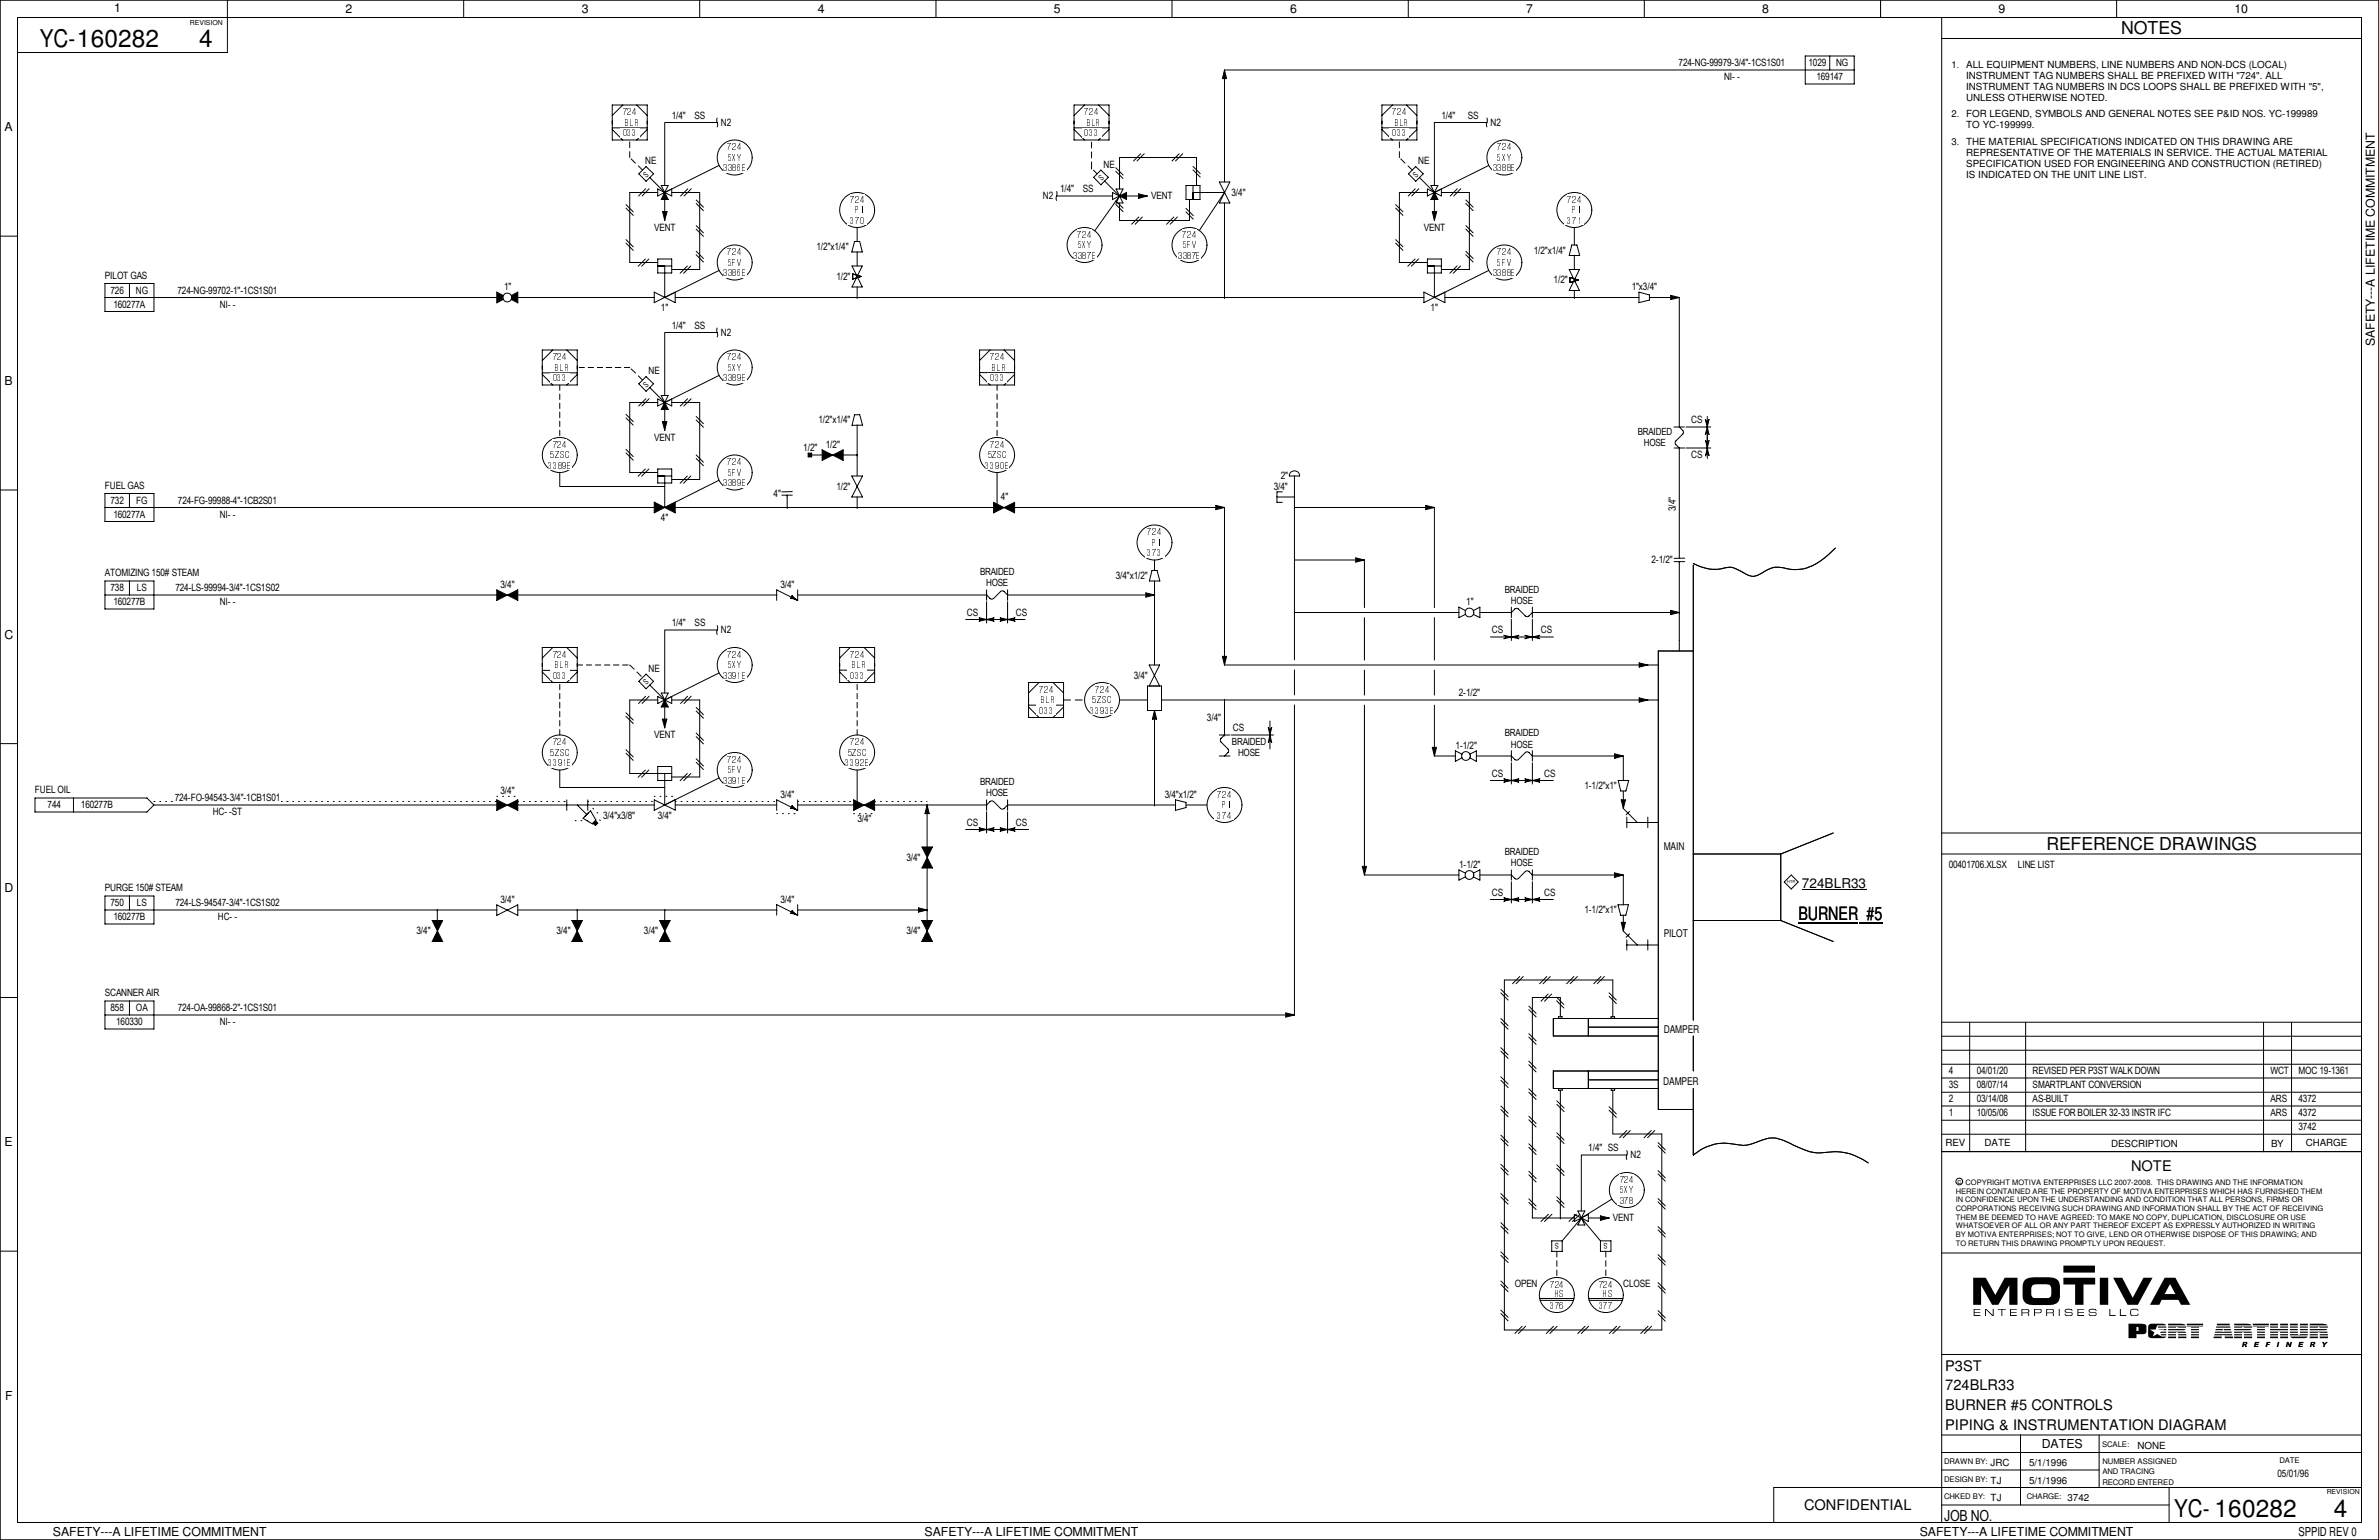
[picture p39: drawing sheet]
<svg xmlns="http://www.w3.org/2000/svg" width="432mm" height="279mm" viewBox="0 0 432 279" stroke-linecap="round" stroke-linejoin="round" font-family="sans-serif">
<defs><g id="words">
<g font-size="4.4">
<text x="7.2" y="8.6">YC-160282</text>
<text x="36.2" y="8.5">4</text>
<text x="394.6" y="275.3">YC- 160282</text>
<text x="423.6" y="275.2">4</text>
</g>
<text font-size="3.3" x="326.4" y="166.9">BURNER #5</text>
<g font-size="3.2">
<text x="385" y="6.2">NOTES</text>
<text x="371.4" y="154.1">REFERENCE DRAWINGS</text>
</g>
<text font-size="2.8" x="352.9" y="275.9">JOB NO.</text>
<g font-size="2.7">
<text x="386.8" y="212.4">NOTE</text>
<text x="353.1" y="248.7">P3ST</text>
<text x="353.1" y="252.3">724BLR33</text>
<text x="353.1" y="255.8">BURNER #5 CONTROLS</text>
<text x="353.1" y="259.4">PIPING &amp; INSTRUMENTATION DIAGRAM</text>
<text x="327.4" y="274">CONFIDENTIAL</text>
</g>
<text font-size="2.5" x="327" y="161.1">724BLR33</text>
<g font-size="2.2">
<text x="20.7" y="2.2">1</text>
<text x="62.7" y="2.4">2</text>
<text x="105.6" y="2.4">3</text>
<text x="148.4" y="2.4">4</text>
<text x="191.3" y="2.4">5</text>
<text x="234.1" y="2.4">6</text>
<text x="277" y="2.4">7</text>
<text x="319.9" y="2.4">8</text>
<text x="362.8" y="2.4">9</text>
<text x="405.6" y="2.4">10</text>
<text x=".8" y="23.8">A</text>
<text x="431" y="62.8" transform="rotate(-90 431 62.8)">SAFETY---A LIFETIME COMMITMENT</text>
<text x=".8" y="69.8">B</text>
<text x=".8" y="115.9">C</text>
<text x=".8" y="161.9">D</text>
<text x=".8" y="207.9">E</text>
<text x=".9" y="254">F</text>
<text x="370.6" y="262.7">DATES</text>
<text x="9.6" y="278.7">SAFETY---A LIFETIME COMMITMENT</text>
<text x="167.8" y="278.7">SAFETY---A LIFETIME COMMITMENT</text>
<text x="348.4" y="278.7">SAFETY---A LIFETIME COMMITMENT</text>
<text x="417.2" y="278.6">SPPID REV 0</text>
</g>
<g font-size="1.9">
<text x="302" y="154.1">MAIN</text>
<text x="302" y="170">PILOT</text>
<text x="302" y="187.5">DAMPER</text>
<text x="301.9" y="196.8">DAMPER</text>
</g>
<g font-size="1.8">
<text x="304.7" y="12.1">724-NG-99979-3/4&quot;-1CS1S01</text>
<text x="312.9" y="14.6">NI- -</text>
<text x="328.3" y="12.1">1029</text>
<text x="329.7" y="14.6">169147</text>
<text x="333.2" y="12.1">NG</text>
<text x="356.9" y="12.4">ALL EQUIPMENT NUMBERS, LINE NUMBERS AND NON-DCS (LOCAL)</text>
<text x="356.9" y="14.4">INSTRUMENT TAG NUMBERS SHALL BE PREFIXED WITH &quot;724&quot;. ALL</text>
<text x="356.9" y="16.4">INSTRUMENT TAG NUMBERS IN DCS LOOPS SHALL BE PREFIXED WITH &quot;5&quot;,</text>
<text x="121.9" y="21.6">1/4&quot;</text>
<text x="126" y="21.6">SS</text>
<text x="130.9" y="22.9">N2</text>
<text x="261.6" y="21.6">1/4&quot;</text>
<text x="266.4" y="21.6">SS</text>
<text x="270.6" y="22.9">N2</text>
<text x="356.9" y="21.3">FOR LEGEND, SYMBOLS AND GENERAL NOTES SEE P&amp;ID NOS. YC-199989</text>
<text x="356.9" y="23.3">TO YC-199999.</text>
<text x="356.9" y="18.4">UNLESS OTHERWISE NOTED.</text>
<text x="117.1" y="29.8">NE</text>
<text x="257.4" y="29.8">NE</text>
<text x="356.9" y="26.4">THE MATERIAL SPECIFICATIONS INDICATED ON THIS DRAWING ARE</text>
<text x="356.9" y="28.4">REPRESENTATIVE OF THE MATERIALS IN SERVICE. THE ACTUAL MATERIAL</text>
<text x="192.4" y="34.9">1/4&quot;</text>
<text x="196.5" y="34.9">SS</text>
<text x="200.3" y="30.5">NE</text>
<text x="223.5" y="35.6">3/4&quot;</text>
<text x="356.9" y="30.4">SPECIFICATION USED FOR ENGINEERING AND CONSTRUCTION (RETIRED)</text>
<text x="356.9" y="32.3">IS INDICATED ON THE UNIT LINE LIST.</text>
<text x="118.7" y="41.9">VENT</text>
<text x="189.3" y="36.2">N2</text>
<text x="208.9" y="36.2">VENT</text>
<text x="258.4" y="41.9">VENT</text>
<text x="148.2" y="45.4">1/2&quot;x1/4&quot;</text>
<text x="278.4" y="46.1">1/2&quot;x1/4&quot;</text>
<text x="19" y="50.6">PILOT GAS</text>
<text x="20.1" y="53.3">726</text>
<text x="24.6" y="53.3">NG</text>
<text x="32.2" y="53.3">724-NG-99702-1&quot;-1CS1S01</text>
<text x="91.5" y="52.7">1&quot;</text>
<text x="151.8" y="50.8">1/2&quot;</text>
<text x="282" y="51.4">1/2&quot;</text>
<text x="296.2" y="52.7">1&quot;x3/4&quot;</text>
<text x="20.6" y="55.9">160277A</text>
<text x="39.9" y="55.9">NI- -</text>
<text x="120" y="56.5">1&quot;</text>
<text x="121.9" y="59.7">1/4&quot;</text>
<text x="126" y="59.7">SS</text>
<text x="259.7" y="56.5">1&quot;</text>
<text x="130.9" y="61">N2</text>
<text x="117.7" y="67.9">NE</text>
<text x="148.5" y="76.8">1/2&quot;x1/4&quot;</text>
<text x="307" y="76.8">CS</text>
<text x="118.7" y="80">VENT</text>
<text x="145.8" y="81.9">1/2&quot;</text>
<text x="149.9" y="81.3">1/2&quot;</text>
<text x="297.3" y="79">BRAIDED</text>
<text x="298.4" y="81">HOSE</text>
<text x="307" y="83.2">CS</text>
<text x="19" y="88.7">FUEL GAS</text>
<text x="151.8" y="88.9">1/2&quot;</text>
<text x="231.2" y="88.9">3/4&quot;</text>
<text x="232.5" y="87">2&quot;</text>
<text x="20.1" y="91.4">732</text>
<text x="20.6" y="94">160277A</text>
<text x="24.7" y="91.4">FG</text>
<text x="32.3" y="91.4">724-FG-99988-4&quot;-1CB2S01</text>
<text x="39.9" y="94">NI- -</text>
<text x="120" y="94.6">4&quot;</text>
<text x="140.4" y="90.2">4&quot;</text>
<text x="181.7" y="90.8">4&quot;</text>
<text x="304.2" y="92.7" transform="rotate(-90 304.2 92.7)">3/4&quot;</text>
<text x="19.1" y="104.6">ATOMIZING 150# STEAM</text>
<text x="20.1" y="107.3">738</text>
<text x="24.8" y="107.3">LS</text>
<text x="31.8" y="107.3">724-LS-99994-3/4&quot;-1CS1S02</text>
<text x="90.8" y="106.7">3/4&quot;</text>
<text x="141.6" y="106.7">3/4&quot;</text>
<text x="177.9" y="104.4">BRAIDED</text>
<text x="179" y="106.4">HOSE</text>
<text x="202.5" y="105.1">3/4&quot;x1/2&quot;</text>
<text x="273.1" y="107.6">BRAIDED</text>
<text x="299.8" y="102.2">2-1/2&quot;</text>
<text x="20.6" y="109.9">160277B</text>
<text x="39.9" y="109.9">NI- -</text>
<text x="121.9" y="113.7">1/4&quot;</text>
<text x="126.1" y="113.7">SS</text>
<text x="175.5" y="111.8">CS</text>
<text x="184.4" y="111.8">CS</text>
<text x="266.1" y="109.9">1&quot;</text>
<text x="274.2" y="109.6">HOSE</text>
<text x="130.9" y="114.9">N2</text>
<text x="270.8" y="114.9">CS</text>
<text x="279.7" y="114.9">CS</text>
<text x="117.7" y="121.9">NE</text>
<text x="205.8" y="123.2">3/4&quot;</text>
<text x="219.1" y="130.8">3/4&quot;</text>
<text x="264.8" y="126.4">2-1/2&quot;</text>
<text x="118.7" y="134">VENT</text>
<text x="223.6" y="135.2">BRAIDED</text>
<text x="223.8" y="132.7">CS</text>
<text x="224.7" y="137.2">HOSE</text>
<text x="264.2" y="135.9">1-1/2&quot;</text>
<text x="273.1" y="133.6">BRAIDED</text>
<text x="274.2" y="135.6">HOSE</text>
<text x="6.3" y="143.9">FUEL OIL</text>
<text x="177.9" y="142.5">BRAIDED</text>
<text x="270.8" y="141">CS</text>
<text x="280.3" y="141">CS</text>
<text x="287.6" y="143.2">1-1/2&quot;x1&quot;</text>
<text x="8.6" y="146.7">744</text>
<text x="14.7" y="146.7">160277B</text>
<text x="31.7" y="145.4">724-FO-94543-3/4&quot;-1CB1S01</text>
<text x="38.6" y="148">HC- -ST</text>
<text x="90.8" y="144.1">3/4&quot;</text>
<text x="109.5" y="148.6">3/4&quot;x3/8&quot;</text>
<text x="119.4" y="148.6">3/4&quot;</text>
<text x="141.6" y="144.8">3/4&quot;</text>
<text x="155.6" y="149.2">3/4&quot;</text>
<text x="175.5" y="149.9">CS</text>
<text x="179" y="144.5">HOSE</text>
<text x="184.4" y="149.9">CS</text>
<text x="211.4" y="144.8">3/4&quot;x1/2&quot;</text>
<text x="273.1" y="155.2">BRAIDED</text>
<text x="19" y="161.7">PURGE 150# STEAM</text>
<text x="164.5" y="156.2">3/4&quot;</text>
<text x="264.8" y="157.5">1-1/2&quot;</text>
<text x="274.2" y="157.2">HOSE</text>
<text x="353.7" y="157.5">00401706.XLSX</text>
<text x="366.3" y="157.5">LINE LIST</text>
<text x="20.1" y="164.5">750</text>
<text x="20.6" y="167">160277B</text>
<text x="24.8" y="164.5">LS</text>
<text x="31.8" y="164.5">724-LS-94547-3/4&quot;-1CS1S02</text>
<text x="39.5" y="167">HC- -</text>
<text x="90.8" y="163.8">3/4&quot;</text>
<text x="141.6" y="163.8">3/4&quot;</text>
<text x="270.8" y="162.6">CS</text>
<text x="280.3" y="162.6">CS</text>
<text x="287.6" y="165.7">1-1/2&quot;x1&quot;</text>
<text x="75.6" y="169.5">3/4&quot;</text>
<text x="101" y="169.5">3/4&quot;</text>
<text x="116.9" y="169.5">3/4&quot;</text>
<text x="164.5" y="169.5">3/4&quot;</text>
<text x="19" y="180.8">SCANNER AIR</text>
<text x="20.1" y="183.5">858</text>
<text x="24.7" y="183.5">OA</text>
<text x="32.3" y="183.5">724-OA-99868-2&quot;-1CS1S01</text>
<text x="21.1" y="186.1">160330</text>
<text x="39.9" y="186.1">NI- -</text>
<text x="353.7" y="194.9">4</text>
<text x="353.7" y="197.5">3S</text>
<text x="358.8" y="194.9">04/01/20</text>
<text x="358.8" y="197.5">08/07/14</text>
<text x="368.9" y="194.9">REVISED PER P3ST WALK DOWN</text>
<text x="368.9" y="197.5">SMARTPLANT CONVERSION</text>
<text x="412.1" y="194.9">WCT</text>
<text x="417.2" y="194.9">MOC 19-1361</text>
<text x="353.7" y="200">2</text>
<text x="353.7" y="202.6">1</text>
<text x="358.8" y="202.6">10/05/06</text>
<text x="358.8" y="200">03/14/08</text>
<text x="368.9" y="202.6">ISSUE FOR BOILER 32-33 INSTR IFC</text>
<text x="368.9" y="200">AS-BUILT</text>
<text x="412.1" y="200">ARS</text>
<text x="412.1" y="202.6">ARS</text>
<text x="417.2" y="202.6">4372</text>
<text x="417.2" y="200">4372</text>
<text x="288.3" y="208.9">1/4&quot; SS</text>
<text x="353.1" y="208">REV</text>
<text x="360.2" y="207.9">DATE</text>
<text x="383.2" y="208">DESCRIPTION</text>
<text x="412.2" y="208">BY</text>
<text x="417.2" y="205.1">3742</text>
<text x="418.5" y="208">CHARGE</text>
<text x="296" y="210.2">N2</text>
<text x="292.7" y="221.6">VENT</text>
<text x="275" y="233.5">OPEN</text>
<text x="294.6" y="233.5">CLOSE</text>
<text x="388" y="262.8">NONE</text>
<text x="361.3" y="266">JRC</text>
<text x="361.3" y="269.2">TJ</text>
<text x="368.3" y="266">5/1/1996</text>
<text x="368.3" y="269.2">5/1/1996</text>
<text x="413.4" y="268">05/01/96</text>
<text x="361.3" y="272.4">TJ</text>
<text x="375.3" y="272.4">3742</text>
</g>
<g font-size="1.7">
<text x="354.2" y="12.4">1.</text>
<text x="113" y="21">724</text>
<text x="113.5" y="22.9">BLR</text>
<text x="196.8" y="21">724</text>
<text x="197.3" y="22.9">BLR</text>
<text x="252.7" y="21">724</text>
<text x="253.2" y="22.9">BLR</text>
<text x="354.2" y="21.3">2.</text>
<text x="113" y="24.8">033</text>
<text x="132" y="27.3">724</text>
<text x="132.1" y="29.2">5XY</text>
<text x="196.8" y="24.8">033</text>
<text x="252.7" y="24.8">033</text>
<text x="271.7" y="27.3">724</text>
<text x="271.8" y="29.2">5XY</text>
<text x="354.2" y="26.3">3.</text>
<text x="131.2" y="31.1">3386E</text>
<text x="270.9" y="31.1">3388E</text>
<text x="154.3" y="36.8">724</text>
<text x="154.3" y="40.6">370</text>
<text x="155.2" y="38.7">PI</text>
<text x="284.4" y="36.8">724</text>
<text x="284.4" y="40.6">371</text>
<text x="285.3" y="38.7">PI</text>
<text x="132" y="46.4">724</text>
<text x="194.7" y="46.9">3387E</text>
<text x="195.5" y="43.2">724</text>
<text x="195.6" y="45">5XY</text>
<text x="213.8" y="46.9">3387E</text>
<text x="214.6" y="43.2">724</text>
<text x="214.6" y="45">5FV</text>
<text x="271.7" y="46.4">724</text>
<text x="131.2" y="50.1">3386E</text>
<text x="132.1" y="48.2">5FV</text>
<text x="270.9" y="50.1">3388E</text>
<text x="271.8" y="48.2">5FV</text>
<text x="100.3" y="65.4">724</text>
<text x="132" y="65.4">724</text>
<text x="179.7" y="65.4">724</text>
<text x="100.3" y="69.2">033</text>
<text x="100.8" y="67.3">BLR</text>
<text x="131.2" y="69.2">3389E</text>
<text x="132.1" y="67.3">5XY</text>
<text x="179.7" y="69.2">033</text>
<text x="180.1" y="67.3">BLR</text>
<text x="99.9" y="83.2">5ZSC</text>
<text x="100.3" y="81.3">724</text>
<text x="179.2" y="83.2">5ZSC</text>
<text x="179.7" y="81.3">724</text>
<text x="99.4" y="85.1">3389E</text>
<text x="131.2" y="88.2">3389E</text>
<text x="132" y="84.5">724</text>
<text x="132.1" y="86.3">5FV</text>
<text x="178.8" y="85.1">3390E</text>
<text x="208.2" y="97.2">724</text>
<text x="208.2" y="101">373</text>
<text x="209.1" y="99.1">PI</text>
<text x="100.3" y="119.4">724</text>
<text x="132" y="119.4">724</text>
<text x="154.3" y="119.4">724</text>
<text x="100.3" y="123.2">033</text>
<text x="100.8" y="121.3">BLR</text>
<text x="131.2" y="123.1">3391E</text>
<text x="132.1" y="121.2">5XY</text>
<text x="154.3" y="123.2">033</text>
<text x="154.7" y="121.3">BLR</text>
<text x="188.6" y="125.7">724</text>
<text x="198.7" y="125.7">724</text>
<text x="188.6" y="129.5">033</text>
<text x="189" y="127.6">BLR</text>
<text x="197.9" y="129.5">3393E</text>
<text x="198.3" y="127.6">5ZSC</text>
<text x="99.9" y="137.2">5ZSC</text>
<text x="100.3" y="135.3">724</text>
<text x="153.8" y="137.2">5ZSC</text>
<text x="154.3" y="135.3">724</text>
<text x="99.4" y="139.1">3391E</text>
<text x="131.2" y="142.2">3391E</text>
<text x="132" y="138.4">724</text>
<text x="132.1" y="140.3">5FV</text>
<text x="153.4" y="139.1">3392E</text>
<text x="220.9" y="144.8">724</text>
<text x="220.9" y="148.6">374</text>
<text x="221.8" y="146.7">PI</text>
<text x="294" y="214.6">724</text>
<text x="294" y="218.4">378</text>
<text x="294" y="216.5">5XY</text>
<text x="281.3" y="233.7">724</text>
<text x="290.2" y="233.7">724</text>
<text x="281.3" y="237.5">376</text>
<text x="282.2" y="235.3">HS</text>
<text x="290.2" y="237.5">377</text>
<text x="291" y="235.3">HS</text>
</g>
<g font-size="1.4">
<text x="117.3" y="32.2" transform="rotate(-45 117.3 32.2)">S</text>
<text x="200" y="32.8" transform="rotate(-45 200 32.8)">S</text>
<text x="257" y="32.2" transform="rotate(-45 257 32.2)">S</text>
<text x="117.3" y="70.3" transform="rotate(-45 117.3 70.3)">S</text>
<text x="117.3" y="124.3" transform="rotate(-45 117.3 124.3)">S</text>
<text x="355.3" y="214.8">c COPYRIGHT MOTIVA ENTERPRISES LLC 2007-2008. THIS DRAWING AND THE INFORMATION</text>
<text x="355" y="216.6">HEREIN CONTAINED ARE THE PROPERTY OF MOTIVA ENTERPRISES WHICH HAS FURNISHED THEM</text>
<text x="355" y="218.1">IN CONFIDENCE UPON THE UNDERSTANDING AND CONDITION THAT ALL PERSONS, FIRMS OR</text>
<text x="355" y="219.7">CORPORATIONS RECEIVING SUCH DRAWING AND INFORMATION SHALL BY THE ACT OF RECEIVING</text>
<text x="355" y="221.3">THEM BE DEEMED TO HAVE AGREED: TO MAKE NO COPY, DUPLICATION, DISCLOSURE OR USE</text>
<text x="282.9" y="225.6" transform="rotate(180 282.9 225.6)">S</text>
<text x="291.8" y="225.6" transform="rotate(180 291.8 225.6)">S</text>
<text x="355" y="222.9">WHATSOEVER OF ALL OR ANY PART THEREOF EXCEPT AS EXPRESSLY AUTHORIZED IN WRITING</text>
<text x="355" y="224.5">BY MOTIVA ENTERPRISES; NOT TO GIVE, LEND OR OTHERWISE DISPOSE OF THIS DRAWING; AND</text>
<text x="355" y="226.1">TO RETURN THIS DRAWING PROMPTLY UPON REQUEST.</text>
<text x="381.6" y="262.6">SCALE:</text>
<text x="352.9" y="265.7">DRAWN BY:</text>
<text x="352.9" y="268.9">DESIGN BY:</text>
<text x="381.6" y="267.5">AND TRACING</text>
<text x="381.6" y="269.4">RECORD ENTERED</text>
<text x="381.6" y="265.6">NUMBER ASSIGNED</text>
<text x="413.7" y="265.4">DATE</text>
<text x="352.9" y="272">CHKED BY:</text>
<text x="367.9" y="272">CHARGE:</text>
</g>
<g font-size="1.3">
<text x="34.5" y="4.5">REVISION</text>
<text x="422.3" y="271.1">REVISION</text>
</g>
<text font-size=".7" x="324.4" y="160.3">HTR</text>
</g></defs>
<g fill="none" stroke="#000" stroke-width=".18">
<path d="M304.8 116.2v1.9M299.1 120.6h1.9M299.1 127h1.9M299.1 149.2h1.9M325.1 158.7l1.3 1.3-1.3 1.3-1.3-1.3zM299.1 171.4h1.9M327 161.5h11.8M282.9 184.5l.6-.1v.4h-.6zM282.9 197.5h.6v.3h-.6zM292.4 184.5l.6-.1 .1 .4h-.7zM292.4 197.5h.7v.3h-.7z"/>
<circle cx="181" cy="82.6" r="3.2"/>
</g>
<g fill="#fff">
<path d="M179.7 79.8h2.6v1.7h-2.6z" fill-rule="evenodd"/>
<path d="M178.8 83.6h4.3v1.7h-4.3z" fill-rule="evenodd"/>
<path d="M179.2 81.7h3.5v1.7h-3.5z" fill-rule="evenodd"/>
</g>
<g fill="none" stroke="#000" stroke-width=".18">
<path d="M215.3 33.7h2.5v2.5h-2.5zM216.5 34.9h5.7M216.5 33.7v2.5M221.3 33h1.9l-1.9 3.8h1.9zM257 30.2l1.3 1.3-1.3 1.4-1.3-1.4zM257.6 32.2l2.7 2.7M259.1 34.3v1.3l2.5-1.3v1.3zM259.7 33.7h1.3l-1.3 2.5h1.3zM116 69.6l1.3-1.3 1.3 1.3-1.3 1.4zM117.9 70.3l2.7 2.7M119.4 72.4v1.3l2.5-1.3v1.3zM120 71.8h1.3l-1.3 2.5h1.3z"/>
<path d="M118.7 91.1v1.9l3.9-1.9v1.9zM119.4 85.1h2.5v2.5h-2.5zM119.4 86.4h2.5M120.6 86.4v5.7M119.4 139.1h2.5v2.5h-2.5zM118.7 145.1v1.9l3.9-1.9v1.9zM119.4 140.3h2.5M120.6 140.3v5.7"/>
<circle cx="101.6" cy="136.5" r="3.2"/>
</g>
<path d="M260.3 34.9l.7 1.3h-1.3zM120.6 73l.7 1.3h-1.3zM118.7 91.1l1.9 1-1.9 .9zM120.6 92.1l2-1v1.9z" fill="#000"/>
<g fill="#fff">
<path d="M100.3 133.7h2.6v1.8h-2.6z" fill-rule="evenodd"/>
<path d="M99.4 137.5h4.4v1.8h-4.4z" fill-rule="evenodd"/>
<path d="M99.9 135.6h3.4v1.8h-3.4z" fill-rule="evenodd"/>
</g>
<g fill="none" stroke="#000" stroke-width=".18">
<path d="M117.3 30.2l1.3 1.3-1.3 1.4-1.3-1.4zM117.9 32.2l2.7 2.7M119.4 34.3v1.3l2.5-1.3v1.3zM120 33.7h1.3l-1.3 2.5h1.3zM286.4 219.7h1.3l-1.3 2.5h1.3zM281.6 225.1h1.9v1.9h-1.9zM283.5 225.1l3.5-4.1 3.5 4.1M285.7 220.3v1.3l2.6-1.3v1.3zM290.5 225.1h1.9v1.9h-1.9z"/>
<circle cx="222.2" cy="146.1" r="3.2"/>
</g>
<path d="M120.6 34.9l.7 1.3h-1.3z" fill="#000"/>
<g fill="#fff">
<path d="M220.9 143.3h2.7v1.7h-2.7z" fill-rule="evenodd"/>
<path d="M220.5 147.1h3.5v1.7h-3.5z" fill-rule="evenodd"/>
<path d="M220.9 145.2h2.7v1.7h-2.7z" fill-rule="evenodd"/>
</g>
<circle cx="200" cy="127" r="3.2" fill="none" stroke="#000" stroke-width=".18"/>
<g fill="#fff">
<path d="M198.7 124.2h2.6v1.8h-2.6z" fill-rule="evenodd"/>
<path d="M197.9 128h4.3v1.8h-4.3z" fill-rule="evenodd"/>
<path d="M198.3 126.1h3.5v1.8h-3.5z" fill-rule="evenodd"/>
</g>
<circle cx="155.6" cy="38.1" r="3.2" fill="none" stroke="#000" stroke-width=".18"/>
<g fill="#fff">
<path d="M154.3 35.3h2.6v1.8h-2.6z" fill-rule="evenodd"/>
<path d="M153.8 39.1h3.5v1.8h-3.5z" fill-rule="evenodd"/>
<path d="M154.3 37.2h2.6v1.8h-2.6z" fill-rule="evenodd"/>
</g>
<circle cx="155.6" cy="136.5" r="3.2" fill="none" stroke="#000" stroke-width=".18"/>
<g fill="#fff">
<path d="M154.3 133.7h2.6v1.8h-2.6z" fill-rule="evenodd"/>
<path d="M153.4 137.5h4.3v1.8h-4.3z" fill-rule="evenodd"/>
<path d="M153.8 135.6h3.5v1.8h-3.5z" fill-rule="evenodd"/>
</g>
<circle cx="209.5" cy="98.4" r="3.2" fill="none" stroke="#000" stroke-width=".18"/>
<g fill="#fff">
<path d="M208.2 95.6h2.7v1.8h-2.7z" fill-rule="evenodd"/>
<path d="M207.8 99.4h3.5v1.8h-3.5z" fill-rule="evenodd"/>
<path d="M208.2 97.5h2.7v1.8h-2.7z" fill-rule="evenodd"/>
</g>
<g fill="none" stroke="#000" stroke-width=".18">
<path d="M118.7 53v1.9l3.9-1.9v1.9zM119.4 48.3h2.5M119.4 47h2.5v2.5h-2.5zM120.6 48.3v5.7"/>
<circle cx="101.6" cy="82.6" r="3.2"/>
</g>
<g fill="#fff">
<path d="M100.3 79.8h2.6v1.7h-2.6z" fill-rule="evenodd"/>
<path d="M99.4 83.6h4.4v1.7h-4.4z" fill-rule="evenodd"/>
<path d="M99.9 81.7h3.4v1.7h-3.4z" fill-rule="evenodd"/>
</g>
<path d="M111.1 19h6.4v6.4h-6.4zM113 19l-1.9 2M115.6 19l1.9 2M111.1 23.5l1.9 1.9M111.1 23.2h6.4M117.5 23.5l-1.9 1.9" fill="none" stroke="#000" stroke-width=".18"/>
<g fill="#fff">
<path d="M113 19.4h2.6v1.8h-2.6z" fill-rule="evenodd"/>
<path d="M112.6 23.2h3.4v1.8h-3.4z" fill-rule="evenodd"/>
<path d="M112.6 21.3h3.4v1.8h-3.4z" fill-rule="evenodd"/>
</g>
<path d="M98.4 67.9l1.9 1.9M98.4 63.5h6.4v6.3h-6.4zM98.4 67.6h6.4M100.3 63.5l-1.9 1.9M102.9 63.5l1.9 1.9M104.8 67.9l-1.9 1.9" fill="none" stroke="#000" stroke-width=".18"/>
<g fill="#fff">
<path d="M100.3 63.9h2.6v1.8h-2.6z" fill-rule="evenodd"/>
<path d="M99.9 67.7h3.4v1.8h-3.4z" fill-rule="evenodd"/>
<path d="M99.9 65.8h3.4v1.8h-3.4z" fill-rule="evenodd"/>
</g>
<path d="M98.4 117.5h6.4v6.3h-6.4zM100.3 117.5l-1.9 1.9M102.9 117.5l1.9 1.9M98.4 121.9l1.9 1.9M98.4 121.6h6.4M104.8 121.9l-1.9 1.9" fill="none" stroke="#000" stroke-width=".18"/>
<g fill="#fff">
<path d="M100.3 117.9h2.6v1.7h-2.6z" fill-rule="evenodd"/>
<path d="M99.9 121.7h3.4v1.7h-3.4z" fill-rule="evenodd"/>
<path d="M99.9 119.8h3.4v1.7h-3.4z" fill-rule="evenodd"/>
</g>
<path d="M199.8 30.9l1.4 1.3-1.4 1.3-1.3-1.3zM200.5 32.9l2.7 2.7M201.9 34.9v1.3l2.6-1.3v1.3zM202.6 34.3h1.2l-1.2 2.5h1.2zM186.7 128.3l1.9 1.9M186.7 123.8h6.3v6.4h-6.3zM186.7 127.9h6.3M188.6 123.8l-1.9 1.9M191.1 123.8l1.9 1.9M193 128.3l-1.9 1.9" fill="none" stroke="#000" stroke-width=".18"/>
<path d="M203.2 35.6l1.3-.7v1.3z" fill="#000"/>
<g fill="#fff">
<path d="M188.6 124.2h2.6v1.8h-2.6z" fill-rule="evenodd"/>
<path d="M188.1 128h3.5v1.8h-3.5z" fill-rule="evenodd"/>
<path d="M188.1 126.1h3.5v1.8h-3.5z" fill-rule="evenodd"/>
</g>
<path d="M194.9 19h6.4v6.4h-6.4zM196.8 19l-1.9 2M199.4 19l1.9 2M194.9 23.5l1.9 1.9M194.9 23.2h6.4M201.3 23.5l-1.9 1.9M208.3 124.5h2.5v4.4h-2.5z" fill="none" stroke="#000" stroke-width=".18"/>
<g fill="#fff">
<path d="M196.8 19.4h2.6v1.8h-2.6z" fill-rule="evenodd"/>
<path d="M196.4 23.2h3.5v1.8h-3.5z" fill-rule="evenodd"/>
<path d="M196.4 21.3h3.5v1.8h-3.5z" fill-rule="evenodd"/>
</g>
<path d="M250.8 19h6.4v6.4h-6.4zM252.7 19l-1.9 2M255.3 19l1.9 2M250.8 23.5l1.9 1.9M250.8 23.2h6.4M257.2 23.5l-1.9 1.9" fill="none" stroke="#000" stroke-width=".18"/>
<g fill="#fff">
<path d="M252.7 19.4h2.6v1.8h-2.6z" fill-rule="evenodd"/>
<path d="M252.3 23.2h3.4v1.8h-3.4z" fill-rule="evenodd"/>
<path d="M252.3 21.3h3.4v1.8h-3.4z" fill-rule="evenodd"/>
</g>
<path d="M177.8 67.9l1.9 1.9M177.8 63.5h6.3v6.3h-6.3zM177.8 67.6h6.3M179.7 63.5l-1.9 1.9M182.2 63.5l1.9 1.9M184.1 67.9l-1.9 1.9" fill="none" stroke="#000" stroke-width=".18"/>
<g fill="#fff">
<path d="M179.7 63.9h2.6v1.8h-2.6z" fill-rule="evenodd"/>
<path d="M179.2 67.7h3.5v1.8h-3.5z" fill-rule="evenodd"/>
<path d="M179.2 65.8h3.5v1.8h-3.5z" fill-rule="evenodd"/>
</g>
<circle cx="285.7" cy="38.1" r="3.2" fill="none" stroke="#000" stroke-width=".18"/>
<g fill="#fff">
<path d="M284.4 35.3h2.7v1.8h-2.7z" fill-rule="evenodd"/>
<path d="M284 39.1h3.5v1.8h-3.5z" fill-rule="evenodd"/>
<path d="M284.4 37.2h2.7v1.8h-2.7z" fill-rule="evenodd"/>
</g>
<g fill="none" stroke="#000" stroke-width=".18">
<path d="M258.4 53v1.9l3.9-1.9v1.9zM259.1 48.3h2.5M259.1 47h2.5v2.5h-2.5zM260.3 48.3v5.7M152.4 117.5h6.3v6.3h-6.3zM154.3 117.5l-1.9 1.9M156.8 117.5l1.9 1.9M117.3 122.3l1.3 1.3-1.3 1.4-1.3-1.4zM117.9 124.3l2.7 2.7M119.4 126.4v1.2l2.5-1.2v1.2zM120 125.7h1.3l-1.3 2.6h1.3zM152.4 121.9l1.9 1.9"/>
<path d="M152.4 121.6h6.3M158.7 121.9l-1.9 1.9M279.5 235.6h6.2M279.5 235.9h6.1M288.4 235.6h6.2M288.4 235.9h6.1"/>
<circle cx="282.6" cy="235" r="3.2"/>
<circle cx="291.5" cy="235" r="3.2"/>
</g>
<path d="M120.6 127l.7 1.3h-1.3z" fill="#000"/>
<g fill="#fff">
<path d="M154.3 117.9h2.6v1.7h-2.6z" fill-rule="evenodd"/>
<path d="M153.8 121.7h3.5v1.7h-3.5z" fill-rule="evenodd"/>
<path d="M153.8 119.8h3.5v1.7h-3.5z" fill-rule="evenodd"/>
</g>
<g fill="none" stroke="#000" stroke-width=".18">
<path d="M327.7 10.2h8.8v5h-8.8zM327.7 12.7h8.8M327.7 12.7h-105.5v20.3M332.1 10.2v2.5M113.6 37.1l1.3 1.3M113.6 37.8l1.3 1.3M114.3 25.7v1.1M114.3 27.5v1.1M114.6 28.8l.7 .8M115.9 30.1l.7 .8M117.2 34.2l-1.3 1.4M117.8 34.2l-1.3 1.4"/>
<path d="M119.4 34.9h-5.1v12.7h5.1M120.3 38.4h.8l-.5 1.6zM120.6 36.2v3.8M121.9 34.9h5.1v14h-5.1M124.8 34.2l-1.3 1.4M125.5 34.2l-1.3 1.4M126.4 36.9l1.3 1.3M126.4 36.3l1.3 1.3M130.2 21.4v.8M130.2 22.2v.8M130.2 22.2h-9.6v11.5M191.8 34.8v.8"/>
<path d="M191.8 35.6v.8M191.8 35.6h10.1M198.1 30.5h.1M198.1 25.8v1M198.1 27.6v1.1M198.1 29.4v1.1M198.5 30.9l.6 .6M202.5 36.4l1.3 1.4M202.5 37.1l1.3 1.3M202.5 30.4l1.3 1.3M202.5 31.1l1.3 1.3M204.5 35.6h3.8"/>
<path d="M206.7 35.2l1.5 .4-1.5 .4zM206.7 39.4l-1.3 1.3M207.1 27.9l-1.4 1.3M207.3 39.4l-1.3 1.3M207.7 27.9l-1.3 1.3M213.1 39.4l-1.3 1.3M213.7 39.4l-1.3 1.3M214 27.9l-1.3 1.3M214.7 27.9l-1.3 1.3M215.3 38.4l1.3 1.4M215.3 37.8l1.3 1.3M215.9 36.2v3.8h-12.7v-3.2"/>
<path d="M216.5 30.8l1.3 1.3M216.5 30.2l1.3 1.3M217.2 33.7v-5.1h-14v5.7M222.2 36.8v17.2M253.3 37.1l1.3 1.3M253.3 37.8l1.3 1.3M254 25.7v1.1M254 27.5v1.1M254.3 28.8l.7 .8M255.6 30.1l.7 .8M256.9 34.2l-1.3 1.4M257.5 34.2l-1.3 1.4"/>
<path d="M259.1 34.9h-5.1v12.7h5.1M260 38.4h.8l-.5 1.6zM260.3 36.2v3.8M261.6 34.9h5.1v14h-5.1M264.5 34.2l-1.3 1.4M265.1 34.2l-1.2 1.4M266.1 36.9l1.3 1.3M266.1 36.3l1.3 1.3M269.9 22.2v.8M269.9 21.4v.8M269.9 22.2h-9.6v11.5M19 51.4h8.9v5.1h-8.9z"/>
<path d="M19 54h71.2M23.5 51.4v2.6M91.4 53.6l-1.2-.6v1.9l1.2-.6M92.8 53.6l1.2-.6v1.9l-1.2-.6M94 54h24.8M113.6 43.5l1.3 1.3M113.6 44.1l1.3 1.3M117.1 47l-1.3 1.3M117.8 47l-1.3 1.3M122.6 54h135.9M124.8 48.3l-1.4 1.3M125.4 48.3l-1.3 1.3"/>
<path d="M126.4 41.6l1.3 1.3M126.4 40.9l1.3 1.3M126.4 46.2l1.3 1.3M126.4 45.6l1.3 1.3M130.2 59.5v.8M154.6 48.3l1.9 3.8h-1.9l1.9-3.8zM154.8 49.7l1.5 .5-1.5 .4zM155.1 43.8h.9l.5 1.9h-1.9zM155.6 54h.1M155.6 41.3v2.5M155.6 45.7v2.6M155.6 52v2"/>
<path d="M222.2 54h.1M253.3 43.5l1.3 1.3M253.3 44.1l1.3 1.3M256.8 47l-1.3 1.3M257.5 47l-1.3 1.3M262.3 54h35.2M264.5 48.3l-1.4 1.3M265.1 48.3l-1.3 1.3M266.1 41.6l1.3 1.3M266.1 40.9l1.3 1.3M266.1 46.2l1.3 1.3M266.1 45.6l1.3 1.3"/>
<path d="M284.8 48.9h1.9l-1.9 3.8h1.9zM284.9 50.3l1.6 .5-1.6 .5zM285.3 44.4h.9l.5 2h-1.9zM285.7 54h.1M285.7 41.3v3.1M285.7 46.3v2.6M285.7 52.7v1.3M297.5 53l1.9 .5v.9l-1.9 .5zM299.4 54h5.4v23.5M101.6 69.8v1M101.6 71.5v1M101.6 73.2v.9"/>
<path d="M101.6 74.8v1M101.6 76.4v1M101.6 78.1v.9M105.1 66.7h1M106.8 66.7h.9M108.4 66.7h1M110 66.7h1M111.7 66.7h1M113.3 66.7h1M113.6 75.2l1.3 1.3M113.6 75.8l1.3 1.3M114.6 66.9l.8 .8"/>
<path d="M115.9 68.2l.7 .8M117.2 72.3l-1.3 1.4M117.8 72.3l-1.3 1.4M119.4 73h-5.1v12.7h5.1M120.2 76.5h.8l-.4 1.6zM120.6 74.3v3.8M121.9 73h5.1v14h-5.1M124.8 72.3l-1.3 1.4M125.4 72.3l-1.3 1.4M126.4 76.2l1.3 1.3M126.4 75.6l1.3 1.3M130.2 60.3v.8"/>
<path d="M130.2 60.3h-9.6v11.5M155.1 75.3l.9-.1 .5 1.9-1.9 .1zM155.6 77.1v9.3M181 69.8v1M181 71.5v1M181 73.2v.9M181 74.8v1M181 76.4v1M181 78.1v.9M303.8 77.5h1.9M304.8 77.5l.6 .6M305.4 78.1l.1 .5-1.4 1.5 .1 .6"/>
<path d="M306 77.5h4.5M309.5 76.1a2.88 2.88 0 0 1 0 2.7M309.5 76.2l.4 .4M309.6 76.2h.1M309.6 79.9a3.2 3.2 0 0 1 0 2.7M309.6 80l.3 .4M309.8 77.8h.1M309.9 77.4l.3 1.4M309.9 78.4l.3 .4M309.9 75.6v7.6M309.9 78.4l-.4 .4M310.1 76.2h.1"/>
<path d="M310.2 76.2l-.3 1.3M310.2 80l-.3 1.3M310.2 76.1l-.3 .4M310.2 79.9l-.3 .4M19 89.5h8.9v5.1h-8.9zM19 92.1h99.8M23.5 89.5v2.6M101.6 85.7v2.6h19M113.6 81.5l1.3 1.3M113.6 82.2l1.3 1.3M117.1 85.1l-1.3 1.3M117.8 85.1l-1.3 1.3"/>
<path d="M122.6 92.1h57.8M124.8 86.4l-1.4 1.3M125.4 86.4l-1.3 1.3M126.4 83.2l1.3 1.3M126.4 82.5l1.3 1.4M141.9 89.8h1.9M142.9 92.1h.1M142.9 89.8v2.3M143.8 89.2h-1.9M146.7 82.2h.6v.7h-.6zM147.3 82.5h1.9M149.2 81.6l3.8 1.9v-1.9l-3.8 1.9z"/>
<path d="M153 82.5h2.6M154.6 86.4h1.9l-1.9 3.8h1.9zM155.6 82.5h.1M155.6 92.1h.1M155.6 90.1v2M180.3 91.1l3.8 1.9v-1.9l-3.8 1.9zM181 85.7v5.7M184.1 92.1h38.1v28.5h76.9M231.7 90.2h3.2M232.7 89.2h-.9v1.9h.9M234.3 85.6a.96 .96 0 0 1 1-.1 .96 .96 0 0 1 .6 .9h-1.9v-.3zM234.9 90.2h.1"/>
<path d="M234.9 92.1h.1M234.9 92.1h25.4v18.1M234.9 86.3v33.4M303.9 81.3h1.9M304.2 80.6l.6 .7M304.8 81.3h.1M306 81.3h4.5M309.6 82.5h.1M309.8 80.9h.1M309.9 81.2l.3 1.4M309.9 82.2l.3 .4M309.9 82.2l-.3 .4"/>
<path d="M310.1 82.5h.1M19 105.4h8.9v5.1h-8.9zM19 107.9h71.2M23.5 105.4v2.5M90.2 107v1.9l3.8-1.9v1.9zM94 107.9h47M130.2 114.3v.8M130.2 113.5v.8M130.2 114.3h-9.6v11.4M141 108.9v-1.9l3.8 1.9M143.6 108.5l1.2 .4M143.8 108.1l1 .8"/>
<path d="M143.8 108.1l.1 .4h-.3M143.8 108.1l.4 .5-.6-.1M143.8 108.1l-.2 .4M144.8 107v1.9M144.8 107.9h34.3M175.3 112.4h10.8M177.7 112.1a3.2 3.2 0 0 0 2.7 0M177.8 112.1l.4 .3M178.1 112.4l-.4 .3M179 112.4l1.4 .3M179.1 107v1.9M179.1 109.2v3.8"/>
<path d="M179.1 107.9l.6 .7M179.1 112.4l-1.3 .3M180 112.4l.4 .3M180.4 112.1l-.4 .3M181.5 112.1a3.2 3.2 0 0 0 2.7 0M181.6 112.1l.4 .3M181.9 112.4l-.4 .3M182.2 107.3l.7 .6M182.3 107.3l-.6-.1-1.5 1.5-.5-.1M182.8 112.4l1.4 .3M182.9 107.9h.1M182.9 107v1.9"/>
<path d="M182.9 109.2v3.8M182.9 107.9h26.7M182.9 112.4l-1.3 .3M183.8 112.4l.4 .3M184.2 112.1l-.4 .3M209.1 103.5h.9l.5 1.9h-1.9zM209.5 107.9h.1M209.5 101.6v1.9M209.5 105.4v15.3M234.9 101.6h.1M234.9 111.1h.1M234.9 101.6h12.7v8.6"/>
<path d="M234.9 111.1h29.9M247.6 112.1v7.7M260.3 112.1v7.7M266 110.8l-1.2-.6v1.9l1.2-.6M267.4 110.8l1.2-.6v1.9l-1.2-.6M268.6 111.1h5.8M270.5 115.6h11.4M273 115.3l1.3 .3M273 115.3l.4 .3M273.4 115.6l-.4 .3M274.3 115.6l1.3 .3M274.3 111.1l.6-.6 .4-.1 .3 .1 1.4 1.3h.5"/>
<path d="M274.3 111.1h.1M274.3 110.2v1.9M274.3 112.4v3.8M274.4 115.6l-1.4 .3M275.3 115.6l.4 .3M275.6 115.3l-.4 .3M275.7 115.3l-1.4 .3M276.8 115.3a3.2 3.2 0 0 0 2.7 0M276.8 115.3l.4 .3M277.2 115.6l-.4 .3M278.1 115.6l1.3 .3M278.1 110.2v1.9"/>
<path d="M278.1 112.4v3.8M278.2 115.6l-1.4 .3M279.1 115.6l.4 .3M279.4 115.3l-.4 .3M304.8 111.1h.1M304.8 111.1v5.1M304.8 111.1h-26.7l-.6 .7M101.6 139.7v3.2h19M101.6 124.2v.9M101.6 125.8v1M101.6 127.4v1M101.6 129.1v.9"/>
<path d="M101.6 130.7v1M101.6 132.4v.9M104.8 120.6h.9M106.4 120.6h1M108.1 120.6h1M109.7 120.6h1M111.3 120.6h1.1M113 120.6h1M113.6 136l1.3 1.3M113.6 136.7l1.3 1.3M113.6 129.3l1.3 1.3M113.6 130l1.3 1.3"/>
<path d="M114.3 120.6l.8 .8M115.6 121.9l.8 .8M117.1 139.7l-1.3 1.3M117.2 126.3l-1.3 1.3M117.8 139.7l-1.3 1.3M117.8 126.3l-1.3 1.3M119.4 127h-5.1v13.3h5.1M120.2 130.5h.8l-.4 1.5zM120.6 128.3v3.8M121.9 127h5.1v14h-5.1M124.8 126.3l-1.3 1.3M125.4 126.3l-1.2 1.3"/>
<path d="M126.4 129l1.3 1.3M126.4 128.4l1.3 1.3M126.4 133.6l1.3 1.4M126.4 133l1.3 1.3M126.4 138.3l1.3 1.3M126.4 137.7l1.3 1.3M155.6 124.2v.9M155.6 125.8v1M155.6 127.4v1M155.6 129.1v.9M155.6 130.7v1M155.6 132.4v.9"/>
<path d="M155.6 139.7v5.7M193 127h1.3M195.2 127h1.2M203.2 127h5.1M208.6 120.6l1.9 3.9h-1.9l1.9-3.9zM209.5 128.9l.4 1.6h-.7zM209.5 128.9v17.1M210.8 127h88.3M221.3 137.2h1.9M221.3 133.3h1.9M221.6 133.9l-.1 .6 1.5 1.5-.1 .6M222.2 133.3h.1"/>
<path d="M222.2 127h.1M222.2 133.3l-.6 .7M222.2 127v6.3M222.9 136.5l-.7 .7M223.5 133.3h7.6M230.2 132a3.2 3.2 0 0 1 0 2.7M230.2 132l.3 .5M230.5 133.3l.3 1.4M230.5 134.3l.3 .4M230.5 130.8v5.1M230.5 134.2l-.3 .5M230.8 132l-.3 1.4"/>
<path d="M230.8 132l-.3 .4M234.9 127.9v56.2h-215.9M234.9 121.5v4.6M247.6 127.9v30.8h17.2M247.6 121.6v4.5M260.3 127.9v9.3h3.9M260.3 121.6v4.5M265.3 136.8l-1.1-.6v1.9l1.1-.6M266.8 136.8l1.2-.6v1.9l-1.2-.6M268 137.2h6.4M274.3 136.2v1.9M274.3 138.4v3.8"/>
<path d="M277.5 136.5l.6 .7M277.5 136.5l-.5-.1-1.4 1.4-.3 .1-.4-.1-.6-.6M278.1 136.2v1.9M278.1 138.4v3.8M6.3 144.8h20.4l1.2 1.2-1.2 1.3h-20.4zM13.3 144.8v2.5M27.9 146h62.3M90.2 145.1v1.9l3.8-1.9v1.9zM94 146h24.7M102.9 145.1v1.9M104.8 146l1.7 1.8M106.7 145.1v1.9"/>
<path d="M106.8 147.4l-.6 .7M107.2 147.1l1 1.7-.7 .7-1.7-1zM107.6 149.4l.5-.5 .4 .5-.4 .4zM122.6 146h18.4M124.8 140.3l-1.4 1.3M125.4 140.3l-1.3 1.3M141 147v-1.9l3.8 1.9M143.6 146.6l1.2 .4M143.8 146.2l1 .8M143.8 146.2l.1 .4h-.3M143.8 146.2l.4 .5-.6-.1M143.8 146.2l-.2 .4"/>
<path d="M144.8 145.1v1.9M144.8 146h10.1M154.9 145.1l3.8 1.9v-1.9l-3.8 1.9zM167.3 153.7h1.9l-1.9 3.8h1.9zM168.3 146h.1M168.3 146v7.7M168.3 157.4v9.6M175.3 150.5h11.4M177.7 150.2a3.2 3.2 0 0 0 2.7 0M177.8 150.2l.4 .3M178.1 150.5l-.4 .3M179 150.5l1.4 .3"/>
<path d="M179.1 145.1v1.9M179.1 147.3v3.8M179.1 150.5l-1.3 .3M179.7 145.4l.5-.1 1.5 1.5 .6-.1M179.7 145.4l-.6 .6h-20.4M180 150.5l.4 .3M180.4 150.2l-.4 .3M181.5 150.2a3.2 3.2 0 0 0 2.7 0M181.6 150.2l.4 .3M181.9 150.5l-.4 .3M182.8 150.5l1.4 .3M182.9 146h.1"/>
<path d="M182.9 146h30.5M182.9 146l-.7 .7M182.9 145.1v1.9M182.9 147.3v3.8M182.9 150.5l-1.3 .3M183.8 150.5l.4 .3M184.2 150.2l-.4 .3M209.5 146h.1M213.4 145.1l1.9 .5v.9l-1.9 .5zM215.3 146h3.8M266 158.4l-1.2-.6v1.9l1.2-.6M267.4 158.4l1.2-.6v1.9l-1.2-.6"/>
<path d="M268.6 158.7h5.8M270.5 141.6h11.4M273 141.3l1.3 .3M273 141.3l.4 .3M273.4 141.6l-.4 .3M274.3 141.6l1.3 .3M274.3 157.8v1.9M274.4 141.6l-1.4 .3M275.3 141.6l.4 .3M275.6 141.3l-.4 .3M275.7 141.3l-1.4 .3M276.8 141.3a3.2 3.2 0 0 0 2.7 0"/>
<path d="M276.8 141.3l.4 .3M277.2 141.6l-.4 .3M277.5 158.1l.6 .6M277.5 158.1l-.5-.1-1.4 1.4-.3 .1-.4-.1-.6-.7M278.1 141.6l1.3 .3M278.1 157.8v1.9M278.2 141.6l-1.4 .3M279.1 141.6l.4 .3M279.4 141.3l-.4 .3M293.7 141.6h1.9l-.5 1.9h-.9zM294.6 143.5v3.2l.9 .8M295.3 148.3v1.9"/>
<path d="M295.3 149.2h3.8M295.4 147.5l1.8 1.7M295.8 147.2l-.7 .6M299.1 148.3v1.9M19 162.6h8.9v5h-8.9zM19 165.1h71.2M23.5 162.6v2.5M78.4 167l1.9 3.8h-1.9l1.9-3.8zM79.4 165.1h.1M79.4 165.1v1.9M90.2 164.2v1.9l3.8-1.9v1.9zM94 165.1h47"/>
<path d="M103.8 167h1.9l-1.9 3.8h1.9zM104.8 165.1h.1M104.8 165.1v1.9M119.7 167h1.9l-1.9 3.8h1.9zM120.6 165.1h.1M120.6 165.1v1.9M141 166v-1.9l3.8 1.9M143.6 165.7l1.2 .3M143.8 165.3l1 .8M143.8 165.3l.1 .3-.3 .1M143.8 165.3l.4 .5-.6-.1M143.8 165.3l-.2 .4"/>
<path d="M144.8 164.1v1.9M144.8 165.1h23.5M167.3 167h1.9l-1.9 3.8h1.9zM168.3 165.1h.1M272.4 179.5l1.3 1.3M275.8 177.2l-1.3 1.3M276.5 177.2l-1.3 1.3M280.8 177.2l-1.4 1.3M281.4 177.2l-1.3 1.3M285.7 177.2l-1.3 1.3M286.3 177.2l-1.3 1.3M290.6 177.2l-1.3 1.3"/>
<path d="M291.2 177.2l-1.3 1.3M293.7 164.2l1.9-.1-.5 1.9-.9 .1zM294.6 166v2.9l.9 .9M295.3 171.4h3.8M295.3 170.5v1.9M295.4 169.7l1.8 1.7M295.8 169.4l-.7 .7M299.1 170.5v1.9M19 181.6h8.9v5.1h-8.9zM23.5 181.6v2.5M272.4 180.1l1.3 1.3M272.4 185.4l1.3 1.3"/>
<path d="M272.4 184.8l1.3 1.3M272.4 190.7l1.3 1.3M272.4 190.1l1.3 1.3M272.4 196l1.3 1.3M272.4 195.4l1.3 1.3M277.5 183.2l1.3 1.3M277.5 182.5l1.3 1.4M277.5 188.2l1.3 1.3M277.5 187.5l1.3 1.3M277.5 193.2l1.3 1.3M277.5 192.5l1.3 1.3M277.5 198.2l1.3 1.3"/>
<path d="M277.5 197.5l1.3 1.3M281 180.3l-1.3 1.4M281.6 180.3l-1.3 1.4M282.5 180.9l1.3 1.3M282.5 181.6l1.3 1.3M282.6 199.7l1.3 1.3M283.2 184.5v-3.5h-5.1v40h7.6M283.2 197.8v23.2M292.1 180.1l1.3 1.3M292.1 180.8l1.3 1.3M292.7 184.5v-6.7h-19.7v63.5h28.6v-35.6h-8.9v-7.9M272.4 201.3l1.3 1.3"/>
<path d="M272.4 200.7l1.3 1.3M272.4 206.6l1.3 1.3M272.4 206l1.3 1.3M272.4 211.9l1.3 1.3M272.4 211.2l1.3 1.4M272.4 217.2l1.3 1.3M272.4 216.5l1.3 1.3M277.5 203.2l1.3 1.3M277.5 202.5l1.3 1.3M277.5 208.2l1.3 1.3M277.5 207.5l1.3 1.3M277.5 213.1l1.3 1.4"/>
<path d="M277.5 212.5l1.3 1.3M277.5 218.1l1.3 1.4M277.5 217.5l1.3 1.3M282.6 200.4l1.3 1.3M282.6 206.2l1.3 1.3M282.6 205.5l1.3 1.3M282.6 212l1.3 1.3M282.6 211.3l1.3 1.3M282.6 217.8l1.3 1.3M282.6 217.1l1.3 1.3M292.1 200.8l1.3 1.3M292.1 201.4l1.3 1.3"/>
<path d="M295.3 209.5v.9M295.3 208.7v.8M295.3 209.5h-8.3v10.2M295.3 205.1l-1.3 1.3M295.9 205.1l-1.3 1.3M299.7 205.1l-1.3 1.3M300.4 205.1l-1.4 1.3M300.9 217.5l1.4 1.3M300.9 218.1l1.4 1.3M300.9 212.4l1.4 1.3M300.9 213l1.4 1.3M300.9 207.3l1.4 1.3"/>
<path d="M300.9 207.9l1.4 1.3M272.4 222.5l1.3 1.3M272.4 221.8l1.3 1.3M272.4 227.8l1.3 1.3M272.4 227.1l1.3 1.3M272.4 233l1.3 1.4M272.4 232.4l1.3 1.3M272.4 238.3l1.3 1.3M272.4 237.7l1.3 1.3M281.1 220.3l-1.4 1.3M281.7 220.3l-1.4 1.3M282.6 227v1"/>
<path d="M282.6 228.7v1M282.6 230.4v1M283.2 221h.1M286.1 220.3l-1.3 1.3M286.8 220.3l-1.4 1.3M288.3 221h3.8M290.5 220.6l1.6 .4-1.6 .4zM291.5 227v1M291.5 228.7v1M291.5 230.4v1M300.9 237.8l1.4 1.3M300.9 238.4l1.4 1.3"/>
<path d="M300.9 232.7l1.4 1.3M300.9 233.3l1.4 1.3M300.9 227.6l1.4 1.3M300.9 228.2l1.4 1.3M300.9 222.5l1.4 1.4M300.9 223.1l1.4 1.4M276.3 240.6l-1.3 1.3M276.9 240.6l-1.3 1.3M282 240.6l-1.3 1.3M282.6 240.6l-1.3 1.3M287.7 240.6l-1.3 1.3M288.3 240.6l-1.3 1.3"/>
<path d="M293.4 240.6l-1.3 1.3M294 240.6l-1.3 1.3M299.1 240.6l-1.3 1.3M299.8 240.6l-1.4 1.3"/>
<circle cx="92.1" cy="54" r=".8"/>
<circle cx="266.7" cy="111.1" r=".8"/>
<circle cx="266.1" cy="137.2" r=".8"/>
<circle cx="266.7" cy="158.7" r=".8"/>
</g>
<g fill="#000">
<path d="M120.3 38.4h.8l-.5 1.6zM206.7 35.2l1.5 .4-1.5 .4zM260 38.4h.8l-.5 1.6zM120.2 76.5h.8l-.4 1.6zM149.2 81.6l1.9 .9-1.9 1zM151.1 82.5l1.9-.9v1.9zM180.3 91.1l1.9 1-1.9 .9zM182.2 92.1l1.9-1v1.9zM90.2 107l1.9 .9-1.9 1zM92.1 107.9l1.9-.9v1.9zM120.2 130.5h.8l-.4 1.5zM209.5 128.9l.4 1.6h-.7z"/>
<path d="M90.2 145.1l1.9 .9-1.9 1zM92.1 146l1.9-.9v1.9zM154.9 145.1l1.9 .9-1.9 1zM156.8 146l1.9-.9v1.9zM168.3 155.6l.9 1.9h-1.9zM167.3 153.7h1.9l-.9 1.9zM78.4 167h1.9l-.9 1.9zM79.4 168.9l.9 1.9h-1.9zM104.8 168.9l.9 1.9h-1.9zM103.8 167h1.9l-.9 1.9zM119.7 167h1.9l-1 1.9zM120.6 168.9l1 1.9h-1.9z"/>
<path d="M167.3 167h1.9l-.9 1.9zM168.3 168.9l.9 1.9h-1.9zM290.5 220.6l1.6 .4-1.6 .4z"/>
<path d="M90.2 53l1.2 .6v.7l-1.2 .6z" fill-rule="evenodd"/>
<path d="M92.8 53.6l1.2-.6v1.9l-1.2-.6z" fill-rule="evenodd"/>
<path d="M309.9 77.5l.3 1.3-.3-.4-.4 .4z" fill-rule="evenodd"/>
<path d="M309.5 76.2l.4 .3 .3-.3-.3 1.3z" fill-rule="evenodd"/>
<path d="M146.7 82.2h.6v.7h-.6z" fill-rule="evenodd"/>
<path d="M309.9 81.3l.3 1.3-.3-.4-.3 .4z" fill-rule="evenodd"/>
<path d="M309.6 80l.3 .3 .3-.3-.3 1.3z" fill-rule="evenodd"/>
<path d="M177.8 112.1l1.3 .3-1.3 .3 .3-.3z" fill-rule="evenodd"/>
<path d="M179.1 112.4l1.3-.3-.4 .3 .4 .3z" fill-rule="evenodd"/>
<path d="M181.6 112.1l1.3 .3-1.3 .3 .3-.3z" fill-rule="evenodd"/>
<path d="M182.9 112.4l1.3-.3-.4 .3 .4 .3z" fill-rule="evenodd"/>
<path d="M273 115.3l1.3 .3-1.3 .3 .4-.3z" fill-rule="evenodd"/>
<path d="M274.3 115.6l1.3-.3-.3 .3 .3 .3z" fill-rule="evenodd"/>
<path d="M278.1 115.6l1.3-.3-.3 .3 .3 .3z" fill-rule="evenodd"/>
<path d="M276.8 115.3l1.3 .3-1.3 .3 .4-.3z" fill-rule="evenodd"/>
<path d="M230.2 132l.3 .4 .3-.4-.3 1.3z" fill-rule="evenodd"/>
<path d="M230.5 133.3l.3 1.4-.3-.4-.3 .4z" fill-rule="evenodd"/>
<path d="M107.6 149.4l.5-.5 .4 .5-.4 .4z" fill-rule="evenodd"/>
<path d="M177.8 150.2l1.3 .3-1.3 .3 .3-.3z" fill-rule="evenodd"/>
<path d="M179.1 150.5l1.3-.3-.4 .3 .4 .3z" fill-rule="evenodd"/>
<path d="M182.9 150.5l1.3-.3-.4 .3 .4 .3z" fill-rule="evenodd"/>
<path d="M181.6 150.2l1.3 .3-1.3 .3 .3-.3z" fill-rule="evenodd"/>
<path d="M273 141.3l1.3 .3-1.3 .3 .4-.3z" fill-rule="evenodd"/>
<path d="M274.3 141.6l1.3-.3-.3 .3 .3 .3z" fill-rule="evenodd"/>
<path d="M278.1 141.6l1.3-.3-.3 .3 .3 .3z" fill-rule="evenodd"/>
<path d="M276.8 141.3l1.3 .3-1.3 .3 .4-.3z" fill-rule="evenodd"/>
</g>
<g fill="none" stroke="#fff" stroke-width=".18">
<path d="M356.2 19.7h1.3M356.2 10.8h1.3M356.9 10.2v1.3M356.9 19v1.4M356.2 24.8h1.3M356.9 24.1v1.3M352.4 156.8h1.3M353.1 156.2v1.3M352.4 194.3h1.3M352.4 196.8h1.3M352.4 199.4h1.3M353.1 193.7v1.3"/>
<path d="M353.1 196.2v1.3M353.1 198.8v1.3M357.5 194.3h1.3M357.5 196.8h1.3M357.5 199.4h1.3M358.1 193.7v1.3M358.1 196.2v1.3M358.1 198.8v1.3M367.7 194.3h1.3M367.7 196.8h1.3M367.7 199.4h1.3M368.3 193.7v1.3"/>
<path d="M368.3 196.2v1.3M368.3 198.8v1.3M410.8 194.3h1.4M410.8 199.4h1.4M411.5 193.7v1.3M411.5 198.8v1.3M415.9 194.3h1.3M415.9 199.4h1.3M416.6 193.7v1.3M416.6 198.8v1.3M352.4 201.9h1.3M353.1 201.3v1.3"/>
<path d="M357.5 201.9h1.3M358.1 201.3v1.3M367.7 201.9h1.3M368.3 201.3v1.3M410.8 201.9h1.4M411.5 201.3v1.3M415.9 204.5h1.3M415.9 201.9h1.3M416.6 201.3v1.3M416.6 203.8v1.3M412.1 267.3h1.3M412.7 266.7v1.3"/>
</g>
<g fill="#fff">
<path d="M39.7 54.2h3.2v2.1h-3.2z" fill-rule="evenodd"/>
<path d="M32 51.6h18.5v2.2h-18.5z" fill-rule="evenodd"/>
<path d="M39.7 92.3h3.2v2.1h-3.2z" fill-rule="evenodd"/>
<path d="M32.1 89.7h18.4v2.2h-18.4z" fill-rule="evenodd"/>
<path d="M39.7 108.2h3.2v2.1h-3.2z" fill-rule="evenodd"/>
<path d="M31.6 105.6h19.3v2.1h-19.3z" fill-rule="evenodd"/>
<path d="M39.7 184.4h3.2v2.1h-3.2z" fill-rule="evenodd"/>
<path d="M32 181.8h18.5v2.1h-18.5z" fill-rule="evenodd"/>
<path d="M39.3 165.3h3.9v2.1h-3.9z" fill-rule="evenodd"/>
<path d="M31.6 162.8h19.3v2.1h-19.3z" fill-rule="evenodd"/>
<path d="M312.7 12.9h3.2v2.1h-3.2z" fill-rule="evenodd"/>
<path d="M304.5 10.4h19.7v2.1h-19.7z" fill-rule="evenodd"/>
</g>
<path d="M222.2 12.7l.4 1.6h-.7zM221.9 119.1h.7l-.4 1.5zM260 135.6h.7l-.4 1.6zM293.1 136.8l1.5 .4-1.5 .4zM247.3 157.2h.7l-.4 1.5zM294.3 145.1h.7l-.4 1.6zM294.3 167.3h.7l-.4 1.6z" fill="#000"/>
<path d="M222.2 12.7l.4 1.6h-.7zM221.9 119.1h.7l-.4 1.5zM260 135.6h.7l-.4 1.6zM293.1 136.8l1.5 .4-1.5 .4zM247.3 157.2h.7l-.4 1.5zM294.3 145.1h.7l-.4 1.6zM294.3 167.3h.7l-.4 1.6z" fill="none" stroke="#000" stroke-width=".18"/>
<path d="M120 93h1.3v2h-1.3z" fill-rule="evenodd" fill="#fff"/>
<path d="M303.2 53.6l1.6 .4-1.6 .4z" fill="#000"/>
<path d="M303.2 53.6l1.6 .4-1.6 .4z" fill="none" stroke="#000" stroke-width=".18"/>
<path d="M259.7 54.9h1.3v2h-1.3z" fill-rule="evenodd" fill="#fff"/>
<path d="M220.7 91.7l1.5 .4-1.5 .4zM297.5 126.6l1.6 .4-1.6 .4zM168.3 146l.4 1.6h-.8zM166.7 164.7l1.6 .4-1.6 .4z" fill="#000"/>
<path d="M220.7 91.7l1.5 .4-1.5 .4zM297.5 126.6l1.6 .4-1.6 .4zM168.3 146l.4 1.6h-.8zM166.7 164.7l1.6 .4-1.6 .4z" fill="none" stroke="#000" stroke-width=".18"/>
<path d="M120 54.9h1.3v2h-1.3z" fill-rule="evenodd" fill="#fff"/>
<path d="M293.1 158.4l1.5 .3-1.5 .5z" fill="#000"/>
<path d="M293.1 158.4l1.5 .3-1.5 .5z" fill="none" stroke="#000" stroke-width=".18"/>
<path d="M119.4 146.9h2.5v2.1h-2.5z" fill-rule="evenodd" fill="#fff"/>
<path d="M136.5 85.7a3.2 3.2 0 0 1-4.6 2.9 3.2 3.2 0 0 1-.4-5.4 3.2 3.2 0 0 1 5 2v.6" fill="none" stroke="#000" stroke-width=".18"/>
<g fill="#fff">
<path d="M131.2 86.8h4.3v1.7h-4.3z" fill-rule="evenodd"/>
<path d="M132 82.9h2.7v1.8h-2.7z" fill-rule="evenodd"/>
<path d="M132.1 84.9h2.5v1.7h-2.5z" fill-rule="evenodd"/>
</g>
<g fill="none" stroke="#000" stroke-width=".18">
<path d="M130.5 87.1l-9.9 5"/>
<circle cx="133.3" cy="47.6" r="3.2"/>
</g>
<g fill="#fff">
<path d="M131.2 48.7h4.3v1.7h-4.3z" fill-rule="evenodd"/>
<path d="M132 44.8h2.7v1.8h-2.7z" fill-rule="evenodd"/>
<path d="M132.1 46.8h2.5v1.7h-2.5z" fill-rule="evenodd"/>
</g>
<g fill="none" stroke="#000" stroke-width=".18">
<path d="M130.5 49.1l-9.9 4.9M233.4 183.8l1.5 .3-1.5 .4z"/>
<circle cx="273" cy="47.6" r="3.2"/>
</g>
<path d="M233.4 183.8l1.5 .3-1.5 .4z" fill="#000"/>
<g fill="#fff">
<path d="M270.9 48.7h4.3v1.7h-4.3z" fill-rule="evenodd"/>
<path d="M271.7 44.8h2.7v1.8h-2.7z" fill-rule="evenodd"/>
<path d="M271.8 46.8h2.5v1.7h-2.5z" fill-rule="evenodd"/>
</g>
<path d="M270.2 49.1l-9.9 4.9M136.5 66.7a3.2 3.2 0 0 1-4.6 2.8 3.2 3.2 0 0 1-.4-5.4 3.2 3.2 0 0 1 5 2.1v.5" fill="none" stroke="#000" stroke-width=".18"/>
<g fill="#fff">
<path d="M131.2 67.7h4.3v1.7h-4.3z" fill-rule="evenodd"/>
<path d="M132 63.9h2.7v1.8h-2.7z" fill-rule="evenodd"/>
<path d="M132.1 65.8h2.5v1.7h-2.5z" fill-rule="evenodd"/>
</g>
<path d="M136.5 28.6a3.2 3.2 0 0 1-4.6 2.8 3.2 3.2 0 0 1-.4-5.4 3.2 3.2 0 0 1 5 2.1v.5M130.5 68.1l-9.9 4.9" fill="none" stroke="#000" stroke-width=".18"/>
<g fill="#fff">
<path d="M131.2 29.6h4.3v1.7h-4.3z" fill-rule="evenodd"/>
<path d="M132 25.8h2.7v1.8h-2.7z" fill-rule="evenodd"/>
<path d="M132.1 27.7h2.5v1.7h-2.5z" fill-rule="evenodd"/>
</g>
<path d="M130.5 30l-9.9 4.9M200 44.4a3.2 3.2 0 0 1-4.6 2.9 3.2 3.2 0 0 1-.4-5.4 3.2 3.2 0 0 1 5 2v.6" fill="none" stroke="#000" stroke-width=".18"/>
<g fill="#fff">
<path d="M194.7 45.5h4.3v1.7h-4.3z" fill-rule="evenodd"/>
<path d="M195.5 41.7h2.7v1.7h-2.7z" fill-rule="evenodd"/>
<path d="M195.6 43.6h2.5v1.7h-2.5z" fill-rule="evenodd"/>
</g>
<path d="M203.2 35.6l-4.5 6.3M219.1 44.4a3.2 3.2 0 0 1-4.6 2.9 3.2 3.2 0 0 1-.5-5.4 3.2 3.2 0 0 1 5 2l.1 .6" fill="none" stroke="#000" stroke-width=".18"/>
<g fill="#fff">
<path d="M213.8 45.5h4.2v1.7h-4.2z" fill-rule="evenodd"/>
<path d="M214.6 41.7h2.6v1.7h-2.6z" fill-rule="evenodd"/>
<path d="M214.6 43.6h2.6v1.7h-2.6z" fill-rule="evenodd"/>
</g>
<path d="M222.2 34.9l-4.5 6.9M258.8 91.7l1.5 .4-1.5 .4zM208 107.6l1.5 .3-1.5 .4zM246.1 101.2l1.5 .4-1.5 .4zM303.2 110.7l1.6 .4-1.6 .4zM298.4 215.9a3.2 3.2 0 0 1-4.6 2.8 3.2 3.2 0 0 1-.4-5.3 3.2 3.2 0 0 1 5 2v.5" fill="none" stroke="#000" stroke-width=".18"/>
<path d="M258.8 91.7l1.5 .4-1.5 .4zM208 107.6l1.5 .3-1.5 .4zM246.1 101.2l1.5 .4-1.5 .4zM303.2 110.7l1.6 .4-1.6 .4z" fill="#000"/>
<g fill="#fff">
<path d="M293.6 217h3.4v1.7h-3.4z" fill-rule="evenodd"/>
<path d="M294 213.1h2.6v1.8h-2.6z" fill-rule="evenodd"/>
<path d="M294 215.1h2.5v1.6h-2.5z" fill-rule="evenodd"/>
</g>
<path d="M136.5 120.6a3.2 3.2 0 0 1-4.6 2.9 3.2 3.2 0 0 1-.4-5.4 3.2 3.2 0 0 1 5 2v.6M292.6 217.6l-5.6 3.4" fill="none" stroke="#000" stroke-width=".18"/>
<g fill="#fff">
<path d="M131.2 121.7h4.3v1.7h-4.3z" fill-rule="evenodd"/>
<path d="M132 117.9h2.7v1.7h-2.7z" fill-rule="evenodd"/>
<path d="M132.1 119.8h2.5v1.7h-2.5z" fill-rule="evenodd"/>
</g>
<path d="M276.2 28.6a3.2 3.2 0 0 1-4.6 2.8 3.2 3.2 0 0 1-.4-5.4 3.2 3.2 0 0 1 5 2.1v.5M130.5 122.1l-9.9 4.9" fill="none" stroke="#000" stroke-width=".18"/>
<g fill="#fff">
<path d="M270.9 29.6h4.3v1.7h-4.3z" fill-rule="evenodd"/>
<path d="M271.7 25.8h2.7v1.8h-2.7z" fill-rule="evenodd"/>
<path d="M271.8 27.7h2.5v1.7h-2.5z" fill-rule="evenodd"/>
</g>
<g fill="none" stroke="#000" stroke-width=".18">
<path d="M0 0h431.8v279.4h-431.8zM3.2 3.2h425.4v273h-425.4zM41.3 0v9.5h-38.1M84.2 0v3.2M127 0v3.2M169.9 0v3.2M212.7 0v3.2M255.6 0v3.2M298.4 0v3.2M341.3 0v3.2M352.4 3.2v273M352.4 7h76.2"/>
<path d="M384.2 0v3.2M270.2 30l-9.9 4.9M0 42.8h3.2M0 88.9h3.2M304.8 81.3v20M333.1 99.4a11.2 11.2 0 0 1-6.5 3.9h-1.6a5.4 5.4 0 0 0-4.1 0l-.6 .3a3.1 3.1 0 0 1-2.8 .8h-.2a8.3 8.3 0 0 0-3.4-1.5l-.3 .1a7.7 7.7 0 0 1-6.3-.8M304.8 102.2v9M307.3 118.1h-6.3v83.2h6.3M307.3 102.5v82.6M0 134.9h3.2M136.5 139.7a3.2 3.2 0 0 1-4.6 2.8 3.2 3.2 0 0 1-.4-5.3 3.2 3.2 0 0 1 5 2v.5M278.1 137.2h16.5v4.4"/>
<path d="M278.1 137.2h.1M27.9 145.4h.2M29 145.4h.2M30.1 145.4h.1M31.1 145.4h.2M32.1 145.4h.2M33.2 145.4h.2M34.2 145.4h.2M35.3 145.4h.2M36.3 145.4h.2M37.4 145.4h.1M38.4 145.4h.2"/>
<path d="M39.5 145.4h.2M40.6 145.4h.1M41.6 145.4h.2M42.6 145.4h.2M43.7 145.4h.2M44.7 145.4h.2M45.8 145.4h.2M46.8 145.4h.2M47.9 145.4h.1M48.9 145.4h.2M50 145.4h.2M51.1 145.4h.1"/>
<path d="M52.1 145.4h.2M53.1 145.4h.2M54.2 145.4h.2M55.2 145.4h.2M56.3 145.4h.2M57.3 145.4h.2M58.4 145.4h.1M59.4 145.4h.2M60.5 145.4h.2M61.6 145.4h.1M62.6 145.4h.2M63.6 145.4h.2"/>
<path d="M64.7 145.4h.2M65.7 145.4h.2M66.8 145.4h.2M67.9 145.4h.1M68.9 145.4h.1M69.9 145.4h.2M71 145.4h.2M72.1 145.4h.1M73.1 145.4h.2M74.1 145.4h.2M75.2 145.4h.2M76.2 145.4h.2"/>
<path d="M77.3 145.4h.2M78.4 145.4h.1M79.4 145.4h.1M80.4 145.4h.2M81.5 145.4h.2M82.5 145.4h.2M83.6 145.4h.2M84.6 145.4h.2M85.7 145.4h.2M86.7 145.4h.2M87.8 145.4h.2M88.9 145.4h.1"/>
<path d="M89.9 145.4h.2M90.2 144.5h.1M91.2 144.5h.2M92.3 144.5h.2M93.3 144.5h.2M94 145.4h.1M95 145.4h.2M96.1 145.4h.2M97.1 145.4h.2M98.2 145.4h.1M99.2 145.4h.2M100.3 145.4h.2"/>
<path d="M101.3 145.4h.2M102.4 145.4h.2M104.4 148.9h.2M105.5 148.9h.1M106.5 148.9h.2M106.7 145.4h.1M107.6 146.6l.1 .2M107.7 145.4h.2M108.4 147.4l.1 .1M108.8 145.4h.2M108.8 148.8l.2 .1M109.8 145.4h.2"/>
<path d="M110.9 145.4h.1M111.9 145.4h.2M113 145.4h.2M114 145.4h.2M115.1 145.4h.2M116.1 145.4h.2M117.2 145.4h.1M118.2 145.4h.2M118.7 144.5h.2M119.8 144.5h.2M120.9 144.5h.1M121.9 144.5h.2"/>
<path d="M122.6 145.4h.1M123.6 145.4h.2M124.7 145.4h.1M125.7 145.4h.2M126.7 145.4h.2M127.8 145.4h.2M128.9 145.4h.1M129.9 145.4h.2M130.9 145.4h.2M132 145.4h.2M133.1 145.4h.1M134.1 145.4h.2"/>
<path d="M135.2 145.4h.1M136.2 145.4h.2M137.2 145.4h.2M138.3 145.4h.2M139.4 145.4h.1M140.4 145.4h.2M141 147.6h.1M142 147.6h.2M143.1 147.6h.2M144.1 147.6h.2M144.8 145.4h.1M145.8 145.4h.2"/>
<path d="M146.9 145.4h.2M147.9 145.4h.2M149 145.4h.1M150 145.4h.2M151.1 145.4h.2M152.1 145.4h.2M153.2 145.4h.2M154.2 145.4h.2M154.9 147.6h.2M156 147.6h.2M157.1 147.6h.1M158.1 147.6h.2"/>
<path d="M158.7 145.4h.2M159.8 145.4h.2M160.9 145.4h.1M161.9 145.4h.2M162.9 145.4h.2M164 145.4h.2M165.1 145.4h.1M166.1 145.4h.2M167.1 145.4h.2M168.2 145.4h.1M274.3 160v3.8M278.1 158.7h16.5v5.5"/>
<path d="M278.1 158.7h.1M278.1 160v3.8M307.3 154.9h15.9M323.2 154.9v12.1M332.7 151.1l-9.5 3.8M352.4 154.9h76.2M352.4 151.1h76.2M270.5 163.2h11.4M273 162.9l1.3 .3M273 162.9l.4 .3M273.4 163.2l-.4 .3M274.3 163.2l1.3 .3"/>
<path d="M274.4 163.2l-1.4 .3M275.3 163.2l.4 .3M275.6 162.9l-.4 .3M275.7 162.9l-1.4 .3M276.8 162.9a3.2 3.2 0 0 0 2.7 0M276.8 162.9l.4 .3M277.2 163.2l-.4 .3M278.1 163.2l1.3 .3M278.2 163.2l-1.4 .3M279.1 163.2l.4 .3M279.4 162.9l-.4 .3M307.3 167h15.9"/>
<path d="M323.2 167l9.5 3.8M0 181h3.2M288.3 195.9h12.7M288.3 184.8v3.2M288.3 194.3v3.2M288.3 186.4h12.7M301 194.3h-19.1v3.2h19.1M301 184.8h-19.1v3.2h19.1M307.3 197.5v12a8.9 8.9 0 0 1 8.4-1.8 5.8 5.8 0 0 0 3.6-.6 5.4 5.4 0 0 1 5.4 .2 11.7 11.7 0 0 0 5.7 1.9 10.9 10.9 0 0 1 8.7 1.8M307.3 188v6.3M352.4 198.2h76.2M352.4 195.6h76.2"/>
<path d="M352.4 193.1h76.2M352.4 190.5h76.2M352.4 188h76.2M352.4 185.5h76.2M357.5 185.5v23.5M367.7 185.5v23.5M410.8 185.5v23.5M415.9 185.5v23.5M352.4 208.9h76.2M352.4 203.2h76.2M352.4 209h76.2M352.4 205.8h76.2"/>
<path d="M352.4 200.7h76.2M0 227h3.2M352.4 227.3h76.2M352.4 245.7h76.2M352.4 260.3h76.2M352.4 273h41.3M352.4 266.7h28.6M352.4 263.5h76.2M366.7 260.3v12.7M381 260.3v9.6M393.7 269.9v6.3M428.6 269.9h-106.7v6.3"/>
<circle cx="355.6" cy="214.4" r=".62"/>
</g>
<path d="M326.4 167.4h10.9M338.8 167.4h2.9" fill="none" stroke="#000" stroke-width=".25"/>
<path d="M337.4 167.3h1.4v.2h-1.4z" fill="#000"/>
<g fill="#000">
<path d="M273 162.9l1.3 .3-1.3 .3 .4-.3z" fill-rule="evenodd"/>
<path d="M274.3 163.2l1.3-.3-.3 .3 .3 .3z" fill-rule="evenodd"/>
<path d="M276.8 162.9l1.3 .3-1.3 .3 .4-.3z" fill-rule="evenodd"/>
<path d="M278.1 163.2l1.3-.3-.3 .3 .3 .3z" fill-rule="evenodd"/>
<path d="M358.2 237.5v1.3h1.3v-.2h-1.1v-.4h1v-.2h-1v-.4h1.1v-.1zM360.3 237.5v1.3h.2v-1.2l1.1 1.2h.3v-1.3h-.2v1.1l-1.1-1.1zM362.6 237.5v.1h.7v1.2h.1v-1.2h.7v-.1zM364.8 237.5v1.3h1.3v-.2h-1.1v-.4h1v-.2h-1v-.4h1.1v-.1zM366.9 237.5v1.3h.2v-.5h.9l.1 .5h.2v-.5l-.2-.1 .2-.2-.1-.5zM367.1 237.6l.9 .1 .1 .3-1 .1zM369.2 237.5v1.3h.2v-.5h.8a.42 .42 0 0 0 .4-.4 .42 .42 0 0 0-.2-.4zM369.4 237.6h.9l.1 .4-1 .1zM371.4 237.5v1.3h.2v-.5h.9h.1v.5h.2v-.5l-.2-.1 .2-.1v-.4l-.1-.2zM371.6 237.6l.9 .1 .1 .3-1 .1zM373.7 237.5v1.3h.1v-1.3zM374.8 237.6l-.1 .2 .2 .3 .9 .1 .2 .2-.1 .2h-.7l-.3-.1v-.2h-.2l.3 .5h.9l.2-.2 .1-.3-.2-.2-1-.1-.1-.3 .9-.1 .2 .2h.2a.99 .99 0 0 0-1.4-.2zM377.1 237.5v1.3h1.2v-.2h-1.1v-.4h1v-.2h-1v-.4h1.1v-.1zM379.1 237.6v.4l.2 .1 .8 .1 .3 .2-.1 .2h-.7l-.3-.1v-.2h-.2l.1 .3 .1 .2h1l.2-.2v-.3l-.1-.2-1.1-.1 .1-.4h.8l.3 .2v-.2l-.5-.2zM382.9 237.5v1.3h1.1v-.2h-1v-1.1zM384.8 237.5v1.3h1.1v-.2h-1v-1.1zM386.8 237.5l-.2 .5 .1 .5a1.17 1.17 0 0 0 1.4 .1l.1-.3h-.2l-.1 .2-.2 .1h-.8l-.1-.3 .1-.7h.9l.2 .3h.1v-.3a1.35 1.35 0 0 0-1.3-.1z" fill-rule="evenodd"/>
<path d="M358.1 231.8v4.9h1.5v-3.5l2 3.5h1.1l2-3.5v3.5h1.5v-4.9h-2.3l-1.7 3.1-1.8-3.1zM367.6 232.2l-.4 .5-.1 .6v1.9a1.54 1.54 0 0 0 1.8 1.6l3.5-.1a1.44 1.44 0 0 0 1.5-1.5v-1.9a1.64 1.64 0 0 0-2-1.6h-2.8l-1 .2zM368.9 233.2l.7-.2h1.8a.76 .76 0 0 1 .9 .8v1.2l-.4 .5h-2.6l-.4-.2-.2-.3a2.66 2.66 0 0 1 .1-1.7zM374.5 231.8v1.2h2.1v3.7h1.6v-3.7h2.1v-1.2zM374.5 229.6v1.3h5.7v-1.3zM381.1 231.8v4.9h1.6v-4.9zM383.5 231.8l2.7 4.9h1.8l2.7-4.9h-1.7l-1.9 3.7-1.9-3.7zM392.9 231.8l-2.7 4.9h1.7l.4-.9h3.1l.5 .9h1.7l-2.8-4.9zM393.9 233l.9 1.8h-1.9z" fill-rule="evenodd"/>
<path d="M397.7 242.5v.3h1.4v-.3zM397.7 242.1v.2h1.4v-.2zM397.7 241.6v.2h1.4v-.2zM397.7 241.1v.2h1.4v-.2zM396.9 240.7h.8v.2l2.2-.2zM396.9 240.2v.3h3v-.3zM393.5 240.2v.3h3.2l-.3-.3h-.5zM393.5 240.7v.2h1.5v-.2l.4 .2h1.4v-.2zM393.5 241.1v.2h2.9l.3-.1zM393.5 241.6v.2h1.5v-.1l.4 .1h1.4l-.1-.2zM395.4 242.1v.2h1.4v-.2zM395.4 242.5v.3h1.4v-.3zM393.5 242.1v.2h1.5v-.2zM393.5 242.5v.3h1.5v-.3zM390.1 240.3l-.2 .4v1.5l.2 .5 .4 .1h2.1l.5-.2v-.1h-.8l-.8-.5-.8 .5 .3-.8-.8-.5h1l.3-.7h1.6v-.2l-.5-.1h-2.1zM392.2 242.1l.1 .2h.9v-.2zM392 241.7l1.2 .1v-.2h-.9zM391.8 241.1l1.4 .2v-.2zM391.6 240.7l.1 .2h1.5v-.2zM386.3 240.2v2.6h1.5v-.7l1.5-.1 .3-.3v-1.2l-.2-.2-.7-.1zM387.8 240.7l.4 .1-.1 .7h-.3z" fill-rule="evenodd"/>
<path d="M401.8 242.5l-.1 .3h1.5l.1-.3zM402 242.1l-.1 .2h3.3l-.1-.2zM402 241.6v.2h3.1l-.1-.2zM402.2 241.1l-.1 .2h1.3l.1-.2zM403.6 241.1v.2h1.4l-.1-.2zM402.3 240.7l-.1 .2h1.3v-.2l.1 .2h1.2v-.2zM402.4 240.2l-.1 .3h2.4v-.3z" fill-rule="evenodd"/>
<path d="M407.1 243.5l-.2 .9h.3l.1-.4 .2 .4h.3l-.2-.4 .3-.2v-.3zM407.4 243.6l.2 .2h-.3zM409.3 243.5l-.2 .9h.8v-.2h-.5v-.2h.5l.1-.2h-.5v-.1h.5l.1-.2zM411.4 243.5l-.2 .9h.3l.1-.4h.3l.1-.2h-.4v-.1h.5v-.2zM413.4 243.5l-.2 .9h.3l.2-.9zM415.1 243.5l-.2 .9h.3v-.5l.3 .5h.3l.2-.9h-.3l-.1 .5-.2-.5zM417.3 243.5l-.2 .9h.8l.1-.2h-.6l.1-.2h.5v-.2h-.5l.1-.1h.5v-.2zM419.4 243.5l-.2 .9h.3l.1-.4 .3 .4h.3l-.3-.4 .3-.2v-.3zM419.7 243.6l.2 .2h-.2zM421.5 243.5l.2 .5-.1 .4h.3l.1-.4 .5-.5h-.3l-.3 .3-.1-.3z" fill-rule="evenodd"/>
<path d="M419.2 240.2v.3h3.2l-.3-.3h-.5zM419.2 240.7v.2h1.5v-.2l.3 .2h1.5v-.2zM419.2 241.1v.2h2.9l.3-.2zM419.2 241.6v.2h1.5v-.1l.3 .1h1.5l-.1-.2zM419.2 242.1v.2h1.5v-.2zM421 242.1v.2h1.5v-.2zM421 242.5v.3h1.5v-.3zM419.2 242.5v.3h1.5v-.3zM415.7 242.5l.5 .3h2.1l.5-.3zM415.6 242.1v.2h3.3v-.2h-1.5v.1l-.3-.1zM417.4 241.6v.2h1.5v-.2zM415.6 241.6v.2h1.5v-.2zM415.6 241.1v.2h1.5v-.2zM417.4 241.1v.2h1.5v-.2zM417.4 240.7v.2h1.5v-.2zM415.6 240.7v.2h1.5v-.2zM415.6 240.2v.3h1.5v-.3zM417.4 240.2v.3h1.5v-.3zM413.9 242.5v.3h1.4v-.3zM412 242.5v.3h1.5v-.3zM412 241.6v.2h1.5v-.2h.4v.2h1.4v-.2zM413.9 242.1v.2h1.4v-.2zM412 242.1v.2h1.5v-.2zM412 241.1v.2h3.3v-.2zM412 240.7v.2h1.5v-.2zM413.9 240.7v.2h1.4v-.2zM413.9 240.2v.3h1.4v-.3zM412 240.2v.3h1.5v-.3zM409.7 242.5v.3h1.4v-.3zM409.7 242.1v.2h1.4v-.2zM409.7 241.6v.2h1.4v-.2zM409.7 241.1v.2h1.4v-.2zM408.9 240.7h.8v.2l2.1-.2zM408.9 240.2v.3h2.9v-.3zM405.5 240.2v.3h3.2l-.3-.3h-.6zM405.5 240.7v.2h1.5v-.2l.3 .2h1.5v-.2zM405.5 241.1v.2h2.8l.4-.2zM405.5 241.6v.2h1.5v-.1l.3 .1h1.4l-.1-.2zM407.3 242.1v.2h1.5v-.2zM405.5 242.1v.2h1.5v-.2zM405.5 242.5v.3h1.5v-.3zM407.3 242.5v.3h1.5v-.3zM403.8 242.5v.3h1.5v-.3z" fill-rule="evenodd"/>
</g>
<g fill="#fff">
<path d="M131.2 140.8h4.3v1.7h-4.3z" fill-rule="evenodd"/>
<path d="M132 136.9h2.7v1.8h-2.7z" fill-rule="evenodd"/>
<path d="M132.1 138.9h2.5v1.6h-2.5z" fill-rule="evenodd"/>
</g>
<path d="M130.5 141.1l-9.9 4.9" fill="none" stroke="#000" stroke-width=".18"/>
<g fill="#fff">
<path d="M38.6 146.3h5.3v2.1h-5.3z" fill-rule="evenodd"/>
<path d="M31.5 143.7h19.6v2.1h-19.6z" fill-rule="evenodd"/>
</g>
<path d="M303.9 101.9h1.9M304.8 101.9v.3M305.8 101.3h-1.9M297.5 120.3l1.6 .3-1.6 .4z" fill="none" stroke="#000" stroke-width=".18"/>
<path d="M297.5 120.3l1.6 .3-1.6 .4z" fill="#000"/>
<use href="#words"/>
</svg>
